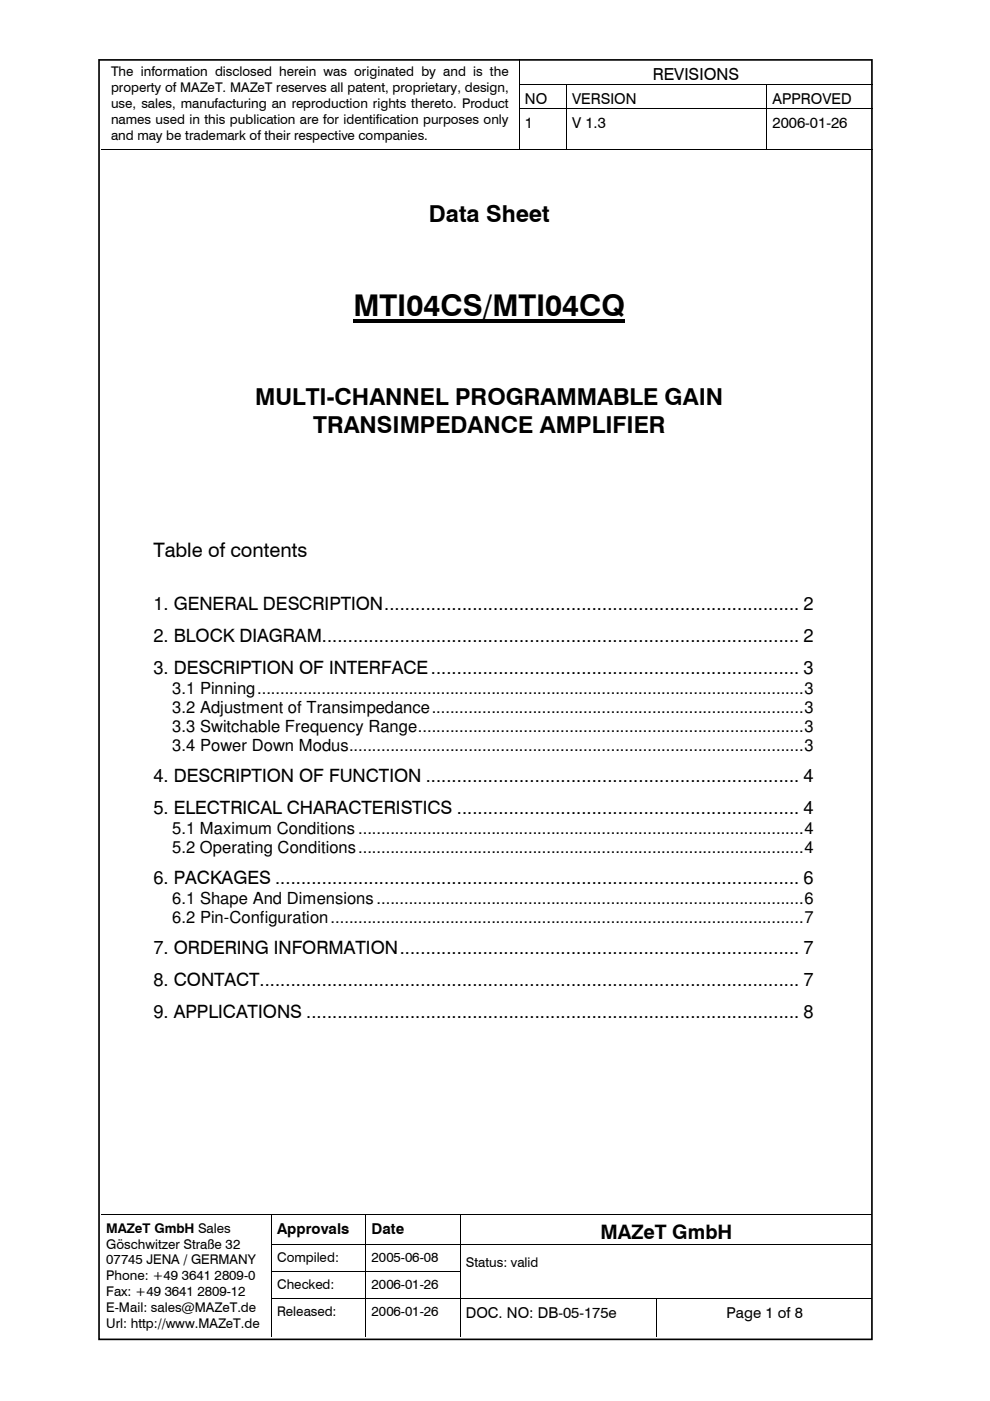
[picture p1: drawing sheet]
<svg xmlns="http://www.w3.org/2000/svg" width="210mm" height="297mm" viewBox="0 0 210 297" stroke-linecap="round" stroke-linejoin="round" font-family="sans-serif">
<defs><g id="words">
<text font-size="6.3" x="74.9" y="67">MTI04CS/MTI04CQ</text>
<g font-size="5">
<text x="90.9" y="47">Data Sheet</text>
<text x="54.1" y="85.9">MULTI-CHANNEL PROGRAMMABLE GAIN</text>
<text x="66.4" y="91.8">TRANSIMPEDANCE AMPLIFIER</text>
</g>
<g font-size="4.2">
<text x="32.5" y="118.2">Table of contents</text>
<text x="127.3" y="262.7">MAZeT GmbH</text>
</g>
<g font-size="3.9">
<text x="32.5" y="129.3">1. GENERAL DESCRIPTION................................................................................ 2</text>
<text x="32.5" y="136.1">2. BLOCK DIAGRAM............................................................................................ 2</text>
<text x="32.5" y="142.8">3. DESCRIPTION OF INTERFACE....................................................................... 3</text>
<text x="32.5" y="165.8">4. DESCRIPTION OF FUNCTION ........................................................................ 4</text>
<text x="32.5" y="172.6">5. ELECTRICAL CHARACTERISTICS .................................................................. 4</text>
<text x="32.5" y="187.5">6. PACKAGES ..................................................................................................... 6</text>
<text x="32.5" y="202.4">7. ORDERING INFORMATION............................................................................. 7</text>
<text x="32.5" y="209.1">8. CONTACT........................................................................................................ 7</text>
<text x="32.5" y="215.9">9. APPLICATIONS ............................................................................................... 8</text>
</g>
<g font-size="3.5">
<text x="138.4" y="16.9">REVISIONS</text>
<text x="36.5" y="147.1">3.1 Pinning.......................................................................................................................3</text>
<text x="36.5" y="151.1">3.2 Adjustment of Transimpedance.................................................................................3</text>
<text x="36.5" y="155.2">3.3 Switchable Frequency Range....................................................................................3</text>
<text x="36.5" y="159.2">3.4 Power Down Modus...................................................................................................3</text>
<text x="36.5" y="176.8">5.1 Maximum Conditions .................................................................................................4</text>
<text x="36.5" y="180.8">5.2 Operating Conditions.................................................................................................4</text>
<text x="36.5" y="191.7">6.1 Shape And Dimensions .............................................................................................6</text>
<text x="36.5" y="195.7">6.2 Pin-Configuration.......................................................................................................7</text>
</g>
<g font-size="3.2">
<text x="111.3" y="22">NO</text>
<text x="121.3" y="22">VERSION</text>
<text x="163.8" y="22">APPROVED</text>
<text x="111.3" y="27.1">1</text>
<text x="121.3" y="27.1">V 1.3</text>
<text x="163.8" y="27.1">2006-01-26</text>
<text x="58.8" y="261.7">Approvals</text>
<text x="78.8" y="261.7">Date</text>
<text x="98.8" y="279.4">DOC. NO: DB-05-175e</text>
<text x="154.1" y="279.4">Page 1 of 8</text>
</g>
<g font-size="2.8">
<text x="23.5" y="16.2">The information disclosed herein was originated by and is the</text>
<text x="23.5" y="19.6">property of MAZeT. MAZeT reserves all patent, proprietary, design,</text>
<text x="23.5" y="23">use, sales, manufacturing an reproduction rights thereto. Product</text>
<text x="23.5" y="26.4">names used in this publication are for identification purposes only</text>
<text x="23.5" y="29.8">and may be trademark of their respective companies.</text>
<text x="22.5" y="261.3">MAZeT GmbH Sales</text>
<text x="22.5" y="264.7">Göschwitzer Straße 32</text>
<text x="22.5" y="268.1">07745 JENA / GERMANY</text>
<text x="58.8" y="267.6">Compiled:</text>
<text x="78.8" y="267.6">2005-06-08</text>
<text x="98.8" y="268.7">Status: valid</text>
<text x="22.5" y="271.5">Phone: +49 3641 2809-0</text>
<text x="22.5" y="274.9">Fax: +49 3641 2809-12</text>
<text x="58.8" y="273.3">Checked:</text>
<text x="78.8" y="273.3">2006-01-26</text>
<text x="22.5" y="278.3">E-Mail: sales@MAZeT.de</text>
<text x="22.5" y="281.6">Url: http://www.MAZeT.de</text>
<text x="58.8" y="279">Released:</text>
<text x="78.8" y="279">2006-01-26</text>
</g>
</g></defs>
<g fill="none" stroke="#000" stroke-width=".21">
<path d="M110.1 12.5v5.3M110.1 17.9v4.9M110.2 17.9h9.8M120.1 17.9v4.9M120.1 17.9h42.4M162.6 17.9v4.9M162.6 17.9h22.4M21.4 31.6h88.6M110.1 23v8.5M110.2 22.9h9.8M110.2 31.6h9.8M120.1 23v8.5"/>
<path d="M120.1 22.9h42.4M120.1 31.6h42.4M162.6 23v8.5M162.6 22.9h22.4M162.6 31.6h22.4M21.4 257.5h36M57.5 257.6v6.1M57.6 257.5h19.9M77.6 257.6v6.1M77.6 257.5h19.9M97.5 257.6v6.1M97.6 257.5h87.3"/>
<path d="M57.5 263.9v5.6M57.5 269.6v5.5M57.5 275.3v8.1M57.6 263.8h19.9M57.6 269.5h19.9M57.6 275.2h19.9M77.6 263.9v5.6M77.6 269.6v5.5M77.6 275.3v8.1M77.6 263.8h19.9M77.6 269.5h19.9M77.6 275.2h19.9"/>
<path d="M97.5 263.9v5.6M97.5 269.6v5.5M97.5 275.3v8.1M97.6 263.8h87.3M97.6 275.2h41.6M139.3 275.3v8.1M139.4 275.2h45.5"/>
</g>
<g fill="#000">
<path d="M110 17.8h.2v.1h-.2zM120 17.8h.1v.1h-.1zM162.5 17.8h.1v.1h-.1zM110 22.8h.2v.2h-.2zM110 31.5h.2v.2h-.2zM120 22.8h.1v.2h-.1zM120 31.5h.1v.2h-.1zM162.5 22.8h.1v.2h-.1zM162.5 31.5h.1v.2h-.1zM74.9 67.6h57.6v.7h-57.6zM57.4 257.4h.2v.2h-.2zM77.5 257.4h.1v.2h-.1z"/>
<path d="M97.5 257.4h.1v.2h-.1zM57.4 263.7h.2v.2h-.2zM57.4 269.5h.2v.1h-.2zM57.4 275.1h.2v.2h-.2zM77.5 263.7h.1v.2h-.1zM77.5 269.5h.1v.1h-.1zM77.5 275.1h.1v.2h-.1zM97.5 263.7h.1v.2h-.1zM97.5 269.5h.1v.1h-.1zM97.5 275.1h.1v.2h-.1zM139.2 275.1h.2v.2h-.2z"/>
</g>
<path d="M21 12.7h163.9v271.3h-163.9z" fill="none" stroke="#000" stroke-width=".35"/>
<use href="#words"/>
</svg>
